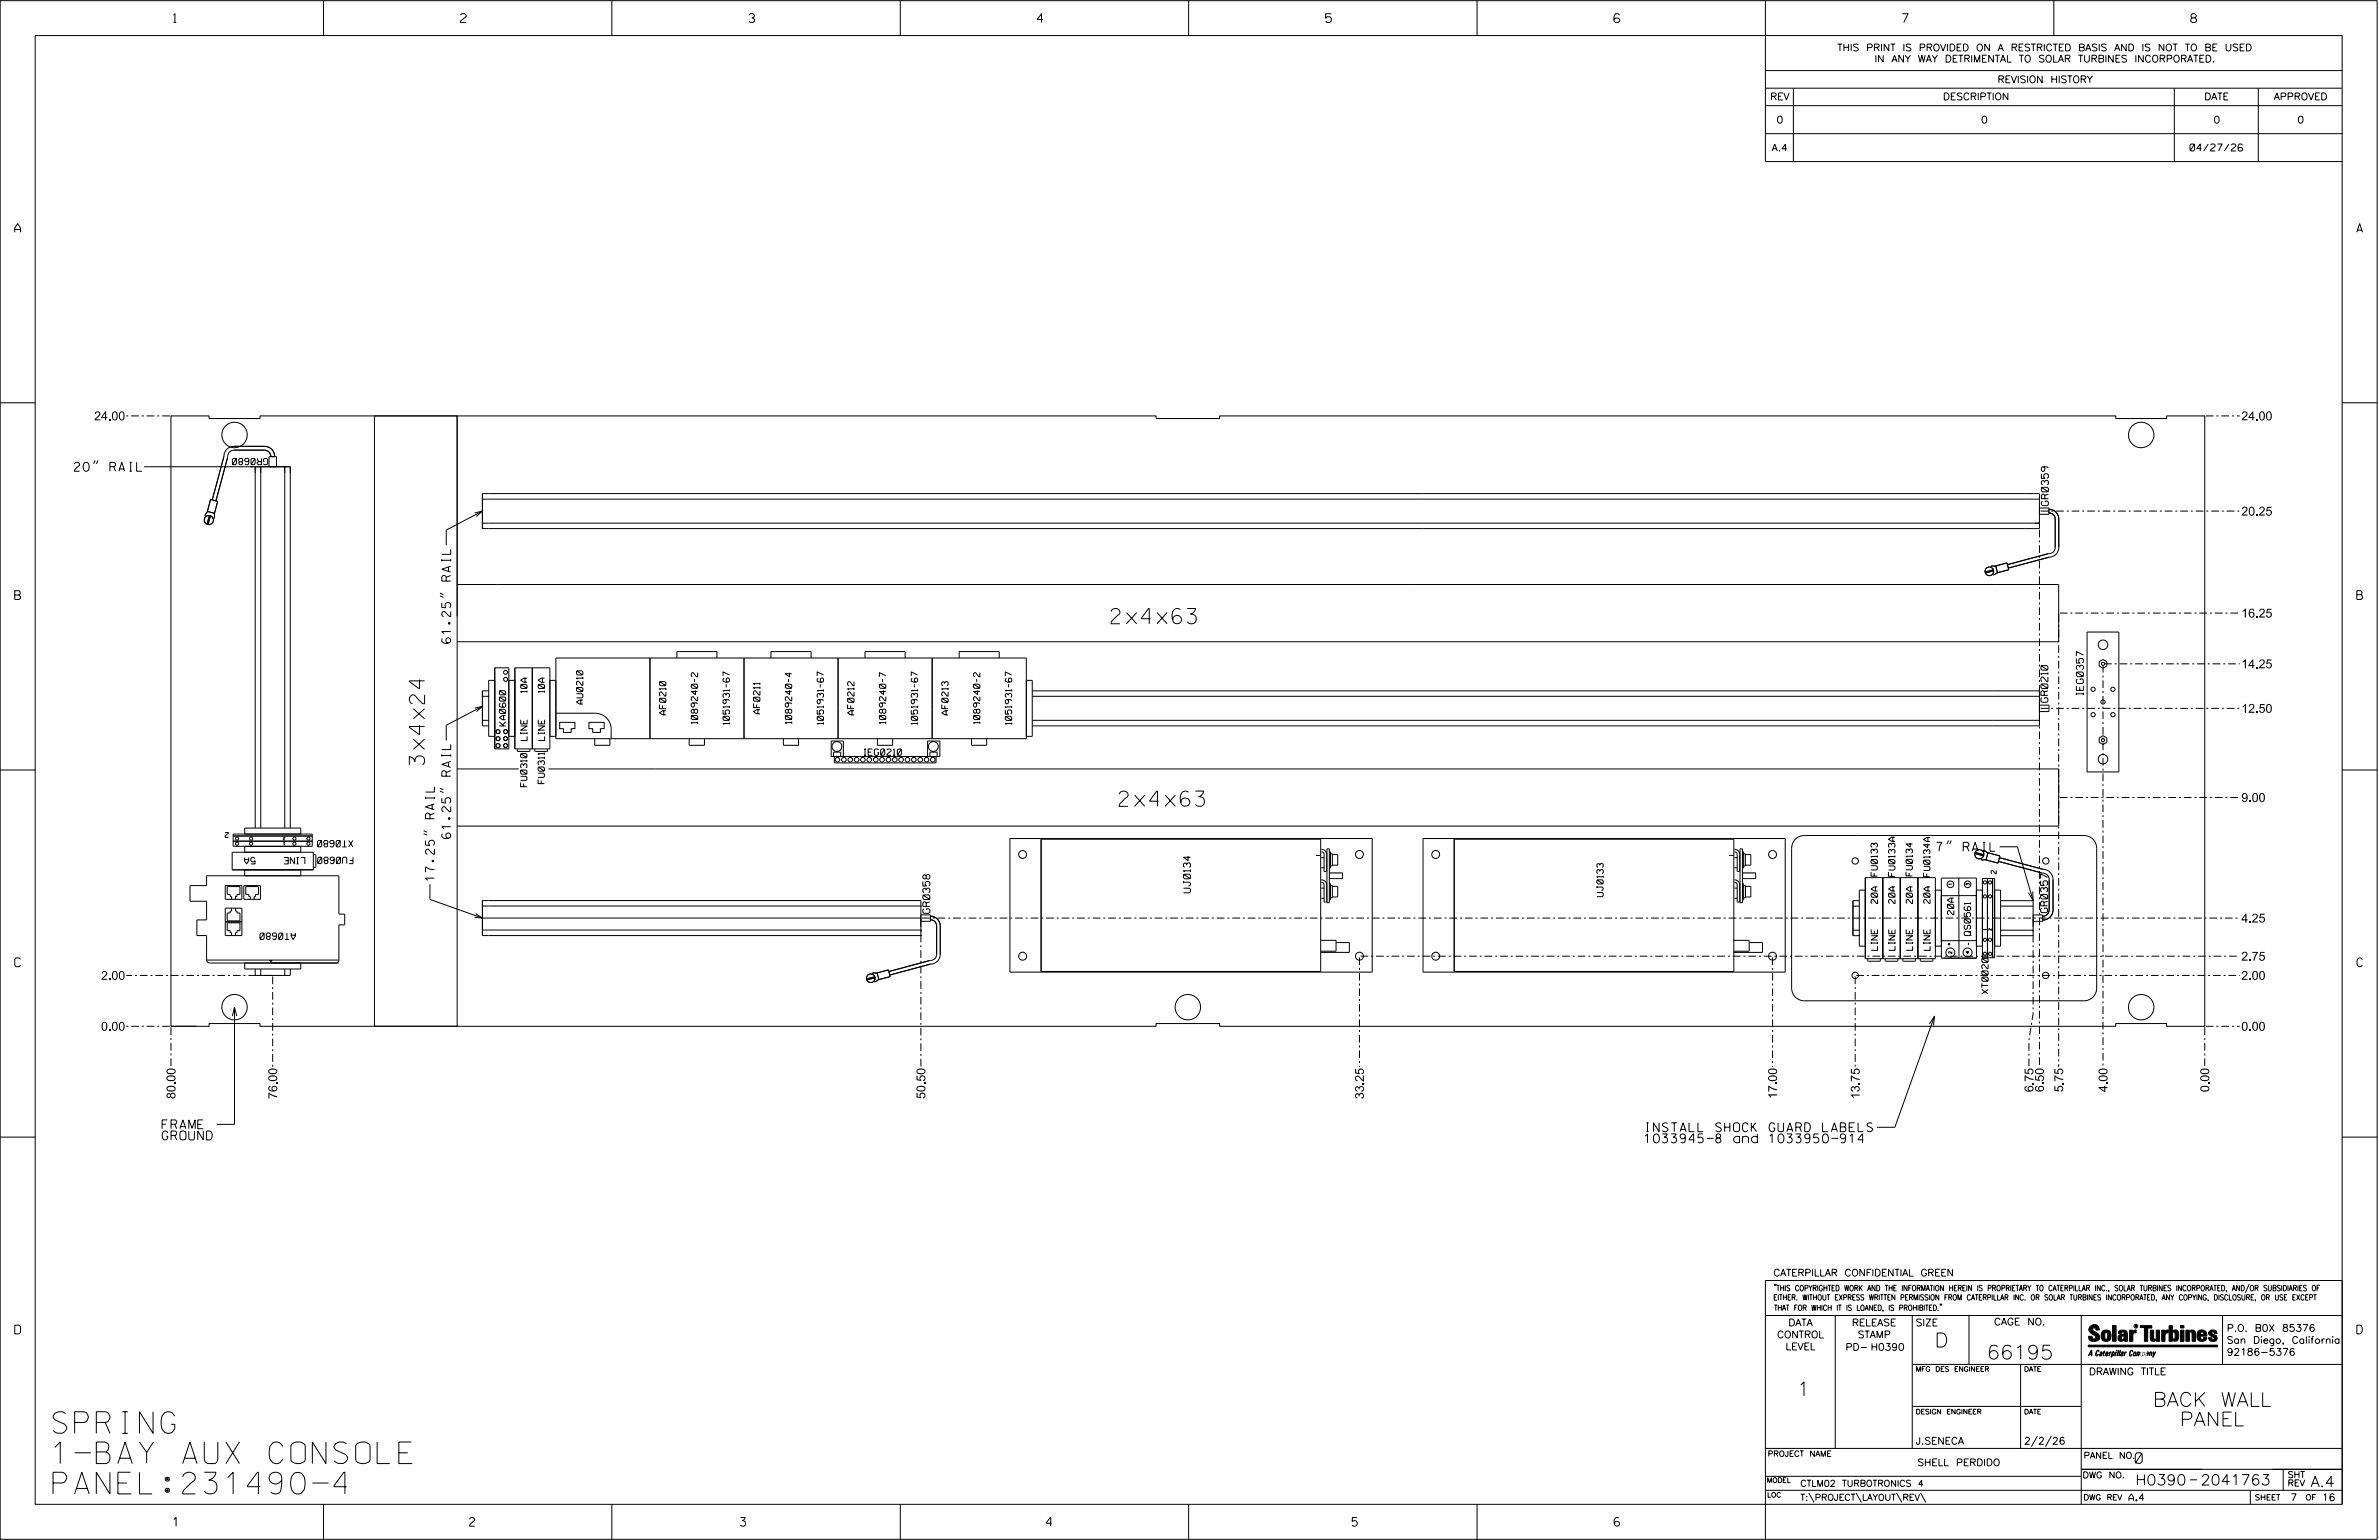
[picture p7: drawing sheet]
<svg xmlns="http://www.w3.org/2000/svg" width="864mm" height="559mm" viewBox="0 0 864 559" stroke-linecap="round" stroke-linejoin="round" font-family="sans-serif">
<defs><g id="words">
<g font-size="7.8">
<text x="19.3" y="520.1">SPRING</text>
<text x="19.3" y="531.1">1-BAY AUX CONSOLE</text>
<text x="19.3" y="542.1">PANEL:231490-4</text>
</g>
<g font-size="5.5">
<text x="403.3" y="226.3">2x4x63</text>
<text x="154.1" y="277.5" transform="rotate(-90 154.1 277.5)">3x4x24</text>
<text x="406.3" y="292.6">2x4x63</text>
</g>
<g font-size="5.1">
<text x="702.3" y="488.8">D</text>
<text x="721.2" y="493.2">66195</text>
<text x="652.2" y="506.5">1</text>
<text x="781.5" y="510.3">BACK WALL</text>
<text x="791.3" y="517.4">PANEL</text>
</g>
<g font-size="3.8">
<text x="775.1" y="531">0</text>
<text x="775.2" y="538.9">H0390</text>
<text x="798.8" y="538.9">2041763</text>
<text x="838.8" y="539.5">A.4</text>
</g>
<g font-size="3.2">
<text x="63" y="8.2">1</text>
<text x="167.2" y="8.2">2</text>
<text x="271.8" y="8.2">3</text>
<text x="376.5" y="8.2">4</text>
<text x="481.2" y="8.2">5</text>
<text x="690.6" y="8.2">7</text>
<text x="795.3" y="8.2">8</text>
<text x="5.4" y="84.3">A</text>
<text x="855.5" y="84.3">A</text>
<text x="34.2" y="152.5">24.00</text>
<text x="813.6" y="152.5">24.00</text>
<text x="27" y="171">20&quot; RAIL</text>
<text x="813.6" y="187.1">20.25</text>
<text x="5.4" y="217.5">B</text>
<text x="855.6" y="217.5">B</text>
<text x="813.6" y="224.1">16.25</text>
<text x="163.6" y="233.5" transform="rotate(-90 163.6 233.5)">61.25&quot; RAIL</text>
<text x="813.6" y="242.5">14.25</text>
<text x="813.6" y="258.6">12.50</text>
<text x="813.6" y="291">9.00</text>
<text x="163.6" y="304.3" transform="rotate(-90 163.6 304.3)">61.25&quot; RAIL</text>
<text x="703" y="308.9">7&quot; RAIL</text>
<text x="157.7" y="319.7" transform="rotate(-90 157.7 319.7)">17.25&quot; RAIL</text>
<text x="813.6" y="334.7">4.25</text>
<text x="5.4" y="350.8">C</text>
<text x="813.6" y="348.6">2.75</text>
<text x="855.6" y="350.8">C</text>
<text x="36.7" y="355.5">2.00</text>
<text x="813.6" y="355.5">2.00</text>
<text x="36.7" y="374">0.00</text>
<text x="813.6" y="374">0.00</text>
<text x="63.7" y="398.8" transform="rotate(-90 63.7 398.8)">80.00</text>
<text x="100.6" y="398.8" transform="rotate(-90 100.6 398.8)">76.00</text>
<text x="335.9" y="398.8" transform="rotate(-90 335.9 398.8)">50.50</text>
<text x="495.1" y="398.8" transform="rotate(-90 495.1 398.8)">33.25</text>
<text x="645.1" y="398.8" transform="rotate(-90 645.1 398.8)">17.00</text>
<text x="675.1" y="398.8" transform="rotate(-90 675.1 398.8)">13.75</text>
<text x="738.1" y="396.3" transform="rotate(-90 738.1 396.3)">6.75</text>
<text x="742" y="396.3" transform="rotate(-90 742 396.3)">6.50</text>
<text x="748.9" y="396.3" transform="rotate(-90 748.9 396.3)">5.75</text>
<text x="765" y="396.3" transform="rotate(-90 765 396.3)">4.00</text>
<text x="802" y="396.3" transform="rotate(-90 802 396.3)">0.00</text>
<text x="58.9" y="413.6">GROUND</text>
<text x="58.9" y="409.6">FRAME</text>
<text x="597" y="410.6">INSTALL SHOCK GUARD LABELS</text>
<text x="597" y="414.7">1033945-8 and 1033950-914</text>
<text x="5.4" y="484">D</text>
<text x="855.6" y="484">D</text>
<text x="62.8" y="553.8">1</text>
<text x="170.4" y="553.8">2</text>
<text x="268.8" y="553.8">3</text>
<text x="379.8" y="553.8">4</text>
<text x="490.8" y="553.8">5</text>
<text x="585.9" y="553.8">6</text>
</g>
<g font-size="2.5">
<text x="666.9" y="18.5">THIS PRINT IS PROVIDED ON A RESTRICTED BASIS AND IS NOT TO BE USED</text>
<text x="680.5" y="22.6">IN ANY WAY DETRIMENTAL TO SOLAR TURBINES INCORPORATED.</text>
<text x="725.1" y="30">REVISION HISTORY</text>
<text x="642.6" y="36.3">REV</text>
<text x="705.3" y="36.3">DESCRIPTION</text>
<text x="800.2" y="36.3">DATE</text>
<text x="825.4" y="36.3">APPROVED</text>
<text x="644.9" y="44.7">0</text>
<text x="719.1" y="44.7">0</text>
<text x="803.5" y="44.7">0</text>
<text x="834" y="44.7">0</text>
<text x="643.2" y="54.8">A.4</text>
<text x="795" y="54.8">04/27/26</text>
<text x="743.6" y="183.5" transform="rotate(-90 743.6 183.5)">GR0359</text>
<text x="743.4" y="254.8" transform="rotate(-90 743.4 254.8)">GR0210</text>
<text x="756.3" y="252.1" transform="rotate(-90 756.3 252.1)">IEG0357</text>
<text x="432.1" y="323.9" transform="rotate(-90 432.1 323.9)">UJ0134</text>
<text x="337.5" y="331.4" transform="rotate(-90 337.5 331.4)">GR0358</text>
<text x="743.3" y="331.2" transform="rotate(-90 743.3 331.2)">GR0357</text>
<text x="643.8" y="463">CATERPILLAR CONFIDENTIAL GREEN</text>
<text x="645.1" y="485.5">CONTROL</text>
<text x="649.2" y="481.1">DATA</text>
<text x="672.3" y="481.1">RELEASE</text>
<text x="674.4" y="485.5">STAMP</text>
<text x="695.4" y="481.1">SIZE</text>
<text x="723.8" y="480.8">CAGE NO.</text>
<text x="808.4" y="483.1">P.O. B0X 85376</text>
<text x="648.2" y="489.8">LEVEL</text>
<text x="669.9" y="490">PD- H0390</text>
<text x="808.4" y="487.5">San Diego, California</text>
<text x="808.4" y="491.8">92186-5376</text>
<text x="758.3" y="498.9">DRAWING TITLE</text>
<text x="695.4" y="524.1">J.SENECA</text>
<text x="734.8" y="524.1">2/2/26</text>
<text x="696" y="531.9">SHELL PERDIDO</text>
<text x="772.8" y="544.6">A.4</text>
<text x="831.4" y="544.6">7</text>
<text x="842.9" y="544.6">16</text>
</g>
<g font-size="2.3">
<text x="97.2" y="166.3" transform="rotate(-180 97.2 166.3)">GR0680</text>
<text x="191.3" y="251.3" transform="rotate(-90 191.3 251.3)">10A</text>
<text x="197.7" y="251.3" transform="rotate(-90 197.7 251.3)">10A</text>
<text x="211.6" y="255.5" transform="rotate(-90 211.6 255.5)">AU0210</text>
<text x="183.6" y="263.4" transform="rotate(-90 183.6 263.4)">KA0600</text>
<text x="241.7" y="259.4" transform="rotate(-90 241.7 259.4)">AF0210</text>
<text x="253.2" y="262.6" transform="rotate(-90 253.2 262.6)">1089240-2</text>
<text x="264.8" y="262.9" transform="rotate(-90 264.8 262.9)">1051931-67</text>
<text x="275.9" y="259" transform="rotate(-90 275.9 259)">AF0211</text>
<text x="287.4" y="262.6" transform="rotate(-90 287.4 262.6)">1089240-4</text>
<text x="298.9" y="262.9" transform="rotate(-90 298.9 262.9)">1051931-67</text>
<text x="310" y="259.4" transform="rotate(-90 310 259.4)">AF0212</text>
<text x="321.5" y="262.6" transform="rotate(-90 321.5 262.6)">1089240-7</text>
<text x="333.1" y="262.9" transform="rotate(-90 333.1 262.9)">1051931-67</text>
<text x="344.2" y="259.4" transform="rotate(-90 344.2 259.4)">AF0213</text>
<text x="355.7" y="262.6" transform="rotate(-90 355.7 262.6)">1089240-2</text>
<text x="367.2" y="262.9" transform="rotate(-90 367.2 262.9)">1051931-67</text>
<text x="191.3" y="268.7" transform="rotate(-90 191.3 268.7)">LINE</text>
<text x="197.7" y="268.7" transform="rotate(-90 197.7 268.7)">LINE</text>
<text x="313.6" y="274.1">IEG0210</text>
<text x="191.3" y="285.5" transform="rotate(-90 191.3 285.5)">FU0310</text>
<text x="197.6" y="284.3" transform="rotate(-90 197.6 284.3)">FU0311</text>
<text x="128.1" y="305" transform="rotate(-180 128.1 305)">XT0680</text>
<text x="92.6" y="311.2" transform="rotate(-180 92.6 311.2)">5A</text>
<text x="110.7" y="311.2" transform="rotate(-180 110.7 311.2)">LINE</text>
<text x="128.1" y="311" transform="rotate(-180 128.1 311)">FU0680</text>
<text x="681.5" y="317.9" transform="rotate(-90 681.5 317.9)">FU0133</text>
<text x="687.9" y="318" transform="rotate(-90 687.9 318)">FU0133A</text>
<text x="694.2" y="317.9" transform="rotate(-90 694.2 317.9)">FU0134</text>
<text x="700.6" y="318.1" transform="rotate(-90 700.6 318.1)">FU0134A</text>
<text x="582" y="325.4" transform="rotate(-90 582 325.4)">UJ0133</text>
<text x="681.6" y="327.8" transform="rotate(-90 681.6 327.8)">20A</text>
<text x="687.9" y="327.8" transform="rotate(-90 687.9 327.8)">20A</text>
<text x="694.3" y="327.8" transform="rotate(-90 694.3 327.8)">20A</text>
<text x="700.6" y="327.8" transform="rotate(-90 700.6 327.8)">20A</text>
<text x="709.2" y="331.9" transform="rotate(-90 709.2 331.9)">20A</text>
<text x="107.2" y="338.6" transform="rotate(-180 107.2 338.6)">AT0680</text>
<text x="715.3" y="339.5" transform="rotate(-90 715.3 339.5)">QS0561</text>
<text x="681.6" y="344.8" transform="rotate(-90 681.6 344.8)">LINE</text>
<text x="687.9" y="344.8" transform="rotate(-90 687.9 344.8)">LINE</text>
<text x="694.3" y="344.8" transform="rotate(-90 694.3 344.8)">LINE</text>
<text x="700.6" y="344.8" transform="rotate(-90 700.6 344.8)">LINE</text>
<text x="721.7" y="360.6" transform="rotate(-90 721.7 360.6)">XT0020</text>
<text x="756.4" y="529.2">PANEL NO.</text>
<text x="653.5" y="539.4">CTLM02 TURBOTRONICS 4</text>
<text x="756" y="536.3">DWG NO.</text>
<text x="830.4" y="539.3">REV</text>
<text x="830.4" y="536.2">SHT</text>
<text x="653.5" y="544.5">T:\PROJECT\LAYOUT\REV\</text>
</g>
<g font-size="2">
<text x="643.8" y="468.4">&quot;THIS COPYRIGHTED WORK AND THE INFORMATION HEREIN IS PROPRIETARY TO CATERPILLAR INC., SOLAR TURBINES INCORPORATED, AND/OR SUBSIDIARIES OF</text>
<text x="643.8" y="471.8">EITHER. WITHOUT EXPRESS WRITTEN PERMISSION FROM CATERPILLAR INC. OR SOLAR TURBINES INCORPORATED, ANY COPYING, DISCLOSURE, OR USE EXCEPT</text>
<text x="644" y="475.6">THAT FOR WHICH IT IS LOANED, IS PROHIBITED.&quot;</text>
<text x="641.7" y="528.5">PROJECT NAME</text>
<text x="756.3" y="544.3">DWG REV</text>
<text x="818.5" y="544.3">SHEET</text>
<text x="836.9" y="544.3">OF</text>
</g>
<g font-size="1.8">
<text x="82.9" y="302.1" transform="rotate(-180 82.9 302.1)">2</text>
<text x="724.6" y="317" transform="rotate(-90 724.6 317)">2</text>
<text x="695.4" y="497.6">MFG DES ENGINEER</text>
<text x="734.8" y="497.6">DATE</text>
<text x="695.4" y="513.1">DESIGN ENGINEER</text>
<text x="734.8" y="513.1">DATE</text>
<text x="641.3" y="538">MODEL</text>
<text x="641.5" y="543.3">LOC</text>
</g>
<g font-size="1.2">
<text x="708.6" y="321.2" transform="rotate(-90 708.6 321.2)">1</text>
<text x="714.8" y="321.2" transform="rotate(-90 714.8 321.2)">3</text>
<text x="708.6" y="346" transform="rotate(-90 708.6 346)">2</text>
<text x="714.8" y="346" transform="rotate(-90 714.8 346)">4</text>
<text x="715.1" y="343" transform="rotate(-90 715.1 343)">-</text>
</g>
<g font-size=".9">
<text x="103.3" y="305.7" transform="rotate(-180 103.3 305.7)">1</text>
<text x="103.4" y="303.8" transform="rotate(-180 103.4 303.8)">2</text>
<text x="721" y="337.4" transform="rotate(-90 721 337.4)">1</text>
<text x="722.9" y="337.6" transform="rotate(-90 722.9 337.6)">2</text>
<text x="775.1" y="481.7">R</text>
</g>
</g></defs>
<g fill="none" stroke="#000" stroke-width=".36">
<path d="M.1 .2h862.8v558.4h-862.8zM12.8 12.9h837.4v533h-837.4zM117.4 .2v12.7M222.1 .2v12.7M326.8 .2v12.7M431.5 .2v12.7M536.2 .2v12.7M587.9 5.5l-.5-.5h-1l-.5 1v1.7l.5 .4h1l.6-.4v-.6l-.6-.5h-1l-.5 .5M640.9 .2v58.4h209.3M745.6 .2v12.7M640.9 25.6h209.3M640.9 32h209.3"/>
<path d="M640.9 38.3h209.3M651 32v26.6M789.3 32v26.6M819.8 32v26.6M640.9 48.5h209.3M.1 146.2h12.7M62.1 150.9h13.8v1h18.5v-1h325.3v1h23v-1h325.3v1h18.5v-1h13.8v221.5h-13.8v-1h-18.5v1h-325.3v-1h-23v1h-325.3v-1h-18.5v1h-13.8zM135.9 150.9h30v221.5h-30zM850.2 146.2h12.7M34.5 167.1l-.5 1.2M35.5 167.1l-.5 1.2M52.3 169.4h53.1v131.1"/>
<path d="M92.6 169.4v131.1M94.7 169.4v131.1M97.6 169.4v-3.7h2.8v3.7M98.3 165.7a2.29 2.29 0 0 0-2.3-2.4h-11.1a2.37 2.37 0 0 0-2.3 2.7l-4.2 15.8M99.7 165.7a3.7 3.7 0 0 0-3.7-3.7h-11.1a3.6 3.6 0 0 0-3.6 3.6l-4.3 15.8M103.4 169.4v131.1M175.1 179.1h565.2v12.7h-565.2zM75.3 185.4l-.9 1.9M76 187.1l-.9 3.1M76.4 187.2l-.9 3.1M76.4 181.2l2.6 .7-1.1 4.4-2.6-.7zM77.9 186.1l-.2 2"/>
<path d="M172.3 186.1l2.8-.6-2.1 1.9M175.1 189.8h565.2M175.1 181.1h565.2M175.1 185.5l-13.1 6.8v5.6M740.3 184.3h3.5v2.3h-3.5M743.8 186.1a2.17 2.17 0 0 1 2.3 2.2v10.4a2.25 2.25 0 0 1-2.6 2.2l-14.8 4M743.8 184.8a3.5 3.5 0 0 1 3.6 3.5v10.4a3.5 3.5 0 0 1-3.5 3.5l-14.8 3.9M159.7 216.2l1.3 .5M159.7 215.2l1.3 .6M165.9 212.1h581.4v20.8h-581.4M723.6 206.8l-3 .8M723.7 207.2l-3 .7"/>
<path d="M724.5 205.4l4.1-1.1 .6 2.4-4.1 1.1zM724.6 205.3l-1.9 .2M725.3 207.8l-1.8 .8M201.8 238.8h170.8v29.2h-170.8zM235.9 238.8v29.2M245.7 238.8v-2.4h14.5v2.4M270.1 238.8v29.2M279.9 238.8v-2.4h14.5v2.4M304.2 238.8v29.2M314 238.8v-2.4h14.6v2.4M338.4 238.8v29.2M348.2 238.8v-2.4h14.5v2.4"/>
<path d="M757.6 229.3h11.6v50.8h-11.6zM172.3 257l2.8-.7-2.1 1.9M175.1 252.7h2.3M175.1 256.3l-13.1 6.9v5.5M177.4 250.7h-2.3v12.7h2.3M179.6 246.9h-2.2v20.3h2.2M179.6 242.3h5.1v29.4h-5.1zM184.7 246.9h2.2M186.9 242.3h12.7v29.4h-12.7zM193.3 242.3v29.4M199.6 246.9h2.2M201.8 258.8h14.3a5.8 5.8 0 0 1 5.8 5.8v3.4"/>
<path d="M372.6 246.9h2.1v20.3h-2.1M374.7 250.7h365.6v12.7h-365.6M374.7 252.7h365.6M740.3 255.9h3.5v2.3h-3.5M762 240.1l1.4-.8 1.4 .8v1.6l-1.4 .8-1.4-.8zM.1 279.4h12.7M165.9 279h22.4M175.1 261.4h2.3M184.7 267.2h2.2M187.8 271.7l.2 1h4.2l.2-1M194.1 271.7l.2 1h4.2l.2-1M199.1 279h548.2v20.8h-581.4"/>
<path d="M199.6 267.2h2.2M203.2 262.1h5.5v2.3h-1.4v1.4h-2.8v-1.4h-1.3zM213.8 262.1h5.5v2.3h-1.4v1.4h-2.7v-1.4h-1.4zM215.9 268v2.4h5.5v-2.4M250.2 268v2.4h5.5v-2.4M284.4 268v2.4h5.5v-2.4M302.6 274.5v-1.6h2.6v1.6M302.9 274.5v2.3h36.9v-2.3M306.1 274.5v-5.6h-4.4v5.6h39.5v-5.6h-4.5v5.6M318.5 268v2.4h5.5v-2.4M337.6 274.5v-1.6h2.6v1.6M352.7 268v2.4h5.5v-2.4"/>
<path d="M374.7 261.4h365.6M762 267.8l1.4-.9 1.4 .9v1.5l-1.4 .9-1.4-.9zM850.2 279.4h12.7M159.7 287.1l1.3 .5M159.7 286l1.3 .6M84.3 309.2h29.4v6.4h-29.4zM84.6 302.6h28.7v4.5h-28.7zM84.6 305.2h28.7M84.6 303.4h28.7M88.8 307.1v2.1M88.8 315.6v2.2M109.2 302.6v-2.1h-20.4v2.1"/>
<path d="M109.2 307.1v2.1M109.2 315.6v2.2M113.7 310.1l1 .2v4.2l-1 .2M153.8 302.5l1.3 .5M153.8 301.4l1.3 .6M366.6 304.3h131.5v48.4h-131.5zM377.9 304.5h101.5v48h-101.5zM477.7 310.4h1.7M479.6 319.3a1.92 1.92 0 0 1 2 1.8v6.2h-.9v-6.2a.93 .93 0 0 0-1.1-.9M479.6 308.2a1.92 1.92 0 0 1 2 1.9v6.1h-.9v-6.1a.93 .93 0 0 0-1.1-1M479.6 314.9h1.1M479.6 311.2h1.1"/>
<path d="M481.7 308h.9v19.6h-.9zM482.6 309.1h.4v5.8h-.4M482.6 316.7l1.2 .2 .2-.2 .2 .2 .3-.2 .2 .2 .2-.2 .2 .2 .3-.2 .2 .2 .2-.2 .3 .2 .2-.2 .2 .2 .3-.2 .2 .2 .2-.2 .2 2.1-.6-.1-.3 .2-.2-.2-.2 .2-.3-.2-.2 .2-.2-.2-.3 .2-.2-.2-.2 .2-.2-.2-.3 .2-.2-.2-.2 .2-.3-.2-.2 .2-.2-.2-.3 .2-.2-.5M483 309.8h.7v4.4h-.7M483.7 310.1h1.9v3.8h-1.9M516.6 304.3h131.5v48.4h-131.5zM527.9 304.5h101.5v48h-101.5zM627.7 310.4h1.7M629.6 319.3a1.87 1.87 0 0 1 1.9 1.8v6.2h-.9v-6.2a.93 .93 0 0 0-1-.9M629.6 308.2a1.87 1.87 0 0 1 1.9 1.9v6.1h-.9v-6.1a.93 .93 0 0 0-1-1M629.6 314.9h1M629.6 311.2h1"/>
<path d="M631.6 308h.9v19.6h-.9zM632.5 309.1h.5v5.8h-.5M632.5 316.7l1.2 .2 .2-.2 .3 .2 .2-.2 .2 .2 .3-.2 .2 .2 .3-.2 .2 .2 .2-.2 .2 .2 .3-.2 .2 .2 .2-.2 .2 .2 .3-.2 .1 2.1-.6-.1-.2 .2-.2-.2-.3 .2-.2-.2-.2 .2-.2-.2-.3 .2-.2-.2-.3 .2-.2-.2-.2 .2-.3-.2-.2 .2-.2-.2-.2 .2-.3-.2-.2 .2-.3-.5M633 309.8h.6v4.4h-.6M633.6 310.1h2v3.8h-2M651.7 304.5l1.5-1 1.8-.3h101.5a4.6 4.6 0 0 1 4.6 4.6v50.7a4.6 4.6 0 0 1-4.6 4.6h-101.5a4.6 4.6 0 0 1-4.6-4.6v-50.7l.3-1.8zM677.1 318.5h25.5v29.4h-25.5zM683.5 318.5v29.4M689.8 318.5v29.4M696.2 318.5v29.4M704.7 318.6h12.7l.1 29.1h-12.8zM707.3 305l-.5 1.2"/>
<path d="M708.3 305l-.5 1.2M711.1 318.6v29.1M716.9 309.7l3.2 .9M717 309.3l3.2 .9M719.1 311.9l2 .2M721.5 318.8v28.7h2.6v-28.7h-4.5v28.7M721.6 309.4l4.4 1.2-.7 2.6-4.4-1.2zM723.3 318.8v28.7M725.5 312.6l15.7 4.2M725.8 311.2l15.8 4.2a3.7 3.7 0 0 1 3.7 3.7v11.1a3.7 3.7 0 0 1-3.8 3.7M725.9 307.3h6.4l5.7 19.5M743.9 319.1v11.1a2.29 2.29 0 0 1-2.3 2.3"/>
<path d="M81.8 329.5h6v10h-6zM81.8 334.5h6M81.8 321.3h6v5h-6zM84.1 326.3v-1h-.6v-.7h-1v-2.9h4.6v2.9h-1.1v.7h-.5v1M84.1 329.5v1.1h-.6v.7h-1v2.9h4.6v-2.9h-1.1v-.7h-.5v-1.1M84.1 339.5v-1.1h-.6v-.7h-1v-2.8h4.6v2.8h-1.1v.7h-.5v1.1M88.5 321.3h6v5h-6zM90.8 326.3v-1h-.5v-.7h-1.1v-2.9h4.6v2.9h-1v.7h-.5v1M156.1 320.8v5.6l19 6.7h159.2M172.7 331.5l2.4 1.6-2.8-.3M175.1 326.8h159.2v12.7h-159.2zM175.1 337.5h159.2"/>
<path d="M175.1 328.8h159.2M334.3 332h3.4v2.3h-3.4M334.3 337.5h.1M334.3 339.5h.1M334.3 328.8h.1M337.7 332.5a3.6 3.6 0 0 1 3.6 3.5v10.4a3.5 3.5 0 0 1-3.5 3.4l-14.8 4M337.7 333.8h.1M337.8 333.8a2.17 2.17 0 0 1 2.2 2.2v10.4a2.25 2.25 0 0 1-2.5 2.1l-14.8 4M479.6 326h1.1M479.6 322.3h1.1M482.6 320.6h.4v5.9h-.4M483 321.3h.7v4.5h-.7"/>
<path d="M483.7 321.6h1.9v3.9h-1.9M629.6 326h1M629.6 322.3h1M632.5 320.6h.5v5.9h-.5M633 321.3h.6v4.5h-.6M633.6 321.6h2v3.9h-2M672.6 337.5h2.3M672.6 328.8h2.3M674.9 326.8h-2.3v12.7h2.5M677.1 323h-2.2v20.3h2.2M702.6 323h2.1v20.3h-2.1M704.7 325h12.7l.1 16.3h-12.8z"/>
<path d="M708.5 325.9v1.5M709.2 325.9h-1.1l-1.2 .7 1.2 .8h1.1M715.3 327.8h-2.3l.4 .4M715.3 327.4v.8M719.6 323h-2.2v20.3h2.2M724.1 323h2.1v20.3h-2.1M726.2 337.5h11.8M726.2 328.8h11.8M726.2 326.8h11.8M737.9 323.5l.1 3.3-1.6-2.9M738 332h3.5v2.3h-3.5M738 326.8v12.7h-11.8"/>
<path d="M741.5 332.5h.1M75 348.4l.2 .6 .9 .4h46.9M75 348.4v-8.9h-3.5v-5.7h3.5v-6.8h-6v-5.7h6v-3.5h48v13.9h2.1v3.9h-2.1v12.8M75 348.4h48M92.6 351.6v2.3h12.8v-2.3M94.7 351.6v2.3M103.4 351.6v2.3M109.2 349.4v2.2h-20.4v-2.2M123 348.4l-.2 .6-.9 .4M317.6 354.4l-3 .8M317.6 354.8l-2.9 .8M318.4 353l4.1-1.1 .6 2.5-4 1.1z"/>
<path d="M318.6 353l-2 .2M319.2 355.4l-1.7 .9M479.4 341.2h5.6v4h-5.6M485 342h4.8v3.6h-10.4M629.4 341.2h5.6v4h-5.6M635 342h4.8v3.6h-10.4M678 347.9l.2 .9h4.2l.2-.9M684.4 347.9l.2 .9h4.2l.1-.9M690.7 347.9l.2 .9h4.2l.2-.9M697.1 347.9l.2 .9h4.2l.2-.9M707.1 342.6h.9M707.5 342.2v.8"/>
<path d="M62.1 372.4h9.2M84.3 368.7l.8-3.2 .8 3.2M85.1 365.5v42.5h-6.4M700.4 371.5l1.8-2.7-.3 3.3M702.2 368.8l-14.4 40.2h-6.4M.1 412.6h12.7M850.2 412.6h12.7M640.9 477.3h209.3M644.2 466.1l-.1 .4M644.7 466.1l-.2 .4M666.2 477.3v48.3M694.2 477.3v48.3"/>
<path d="M704.4 473.3l-.1 .4M704.8 473.3l-.1 .4M714.8 477.3v17.8M755.5 477.3v68.6M806.8 477.3v17.8M816.5 466l-1.4 3.1M850.2 464.6h-209.3v94M850.2 464.8v81.1M694.2 495.1h156M733.5 495.1v30.5M758.6 481.4a2.02 2.02 0 0 1 3.1-.1l.5 1.3h-1.3l-.2-.6-.4-.2-.6 .1-.1 .4 .4 .7a2.46 2.46 0 0 1 2.2 2.9 2.83 2.83 0 0 1-3.8 .3l-.3-1.3h1.3l.2 .7 .6 .3 .5-.2 .2-.5-.4-.6-1.9-1.2-.4-.9zM759.2 491.3h-.7l.7-1.2v1.9h.2l-.1-2.1-1.3 2.1 .5-.5h.7"/>
<path d="M761.3 490l.3-.2 .4 .3-.1 .3-.3-.4-.4 .3-.3 1.6h.4l.4-.5-.3 .6-.4 .1-.3-.4zM762.6 490.6l.5-.1-.1 1.4h-.9a.74 .74 0 0 1 .9-.8l-.3 .7-.5 .1 .2-.5 .6-.2v-.5l-.7 .2zM763 483.2a2.17 2.17 0 0 1 3.1 0l.3 1.4-.3 1.5a2.17 2.17 0 0 1-3.1 0l-.3-1.5zM763.6 490.5l.4-.4 .2 .6h-.3l-.3 .9 .2 .4-.3-.1zM764.1 483.7l.5-.4 .4 .3v2.2l-.4 .2-.5-.2zM764.6 491.1l.6 .2v-.7l-.4-.1-.4 .6-.1 .8h.6M764.6 491.1l-.1 .8h.4M764.6 482.6v.8M764.8 490.7l.4 .1v.3h-.6zM765 491.5l-.1 .4zM766 490.5l-.5 1.5zM766 490.8l.4-.3-.4 .4"/>
<path d="M766.9 481h1.3v5.7h-1.3zM767 490.8l.5 .1-.3 .8-.4 .2zM767.3 490.5h-.5l-.5 2M767.3 490.5a.8 .8 0 0 1 .2 1 .8 .8 0 0 1-.9 .4l-.1 .6M767.3 490.5l-.1 .2M768.1 490.5l-.4 1.5zM768.2 489.9h.3l-.1 .2h-.2zM769 489.9l-.5 2.1zM769.7 489.9l-.6 2.1zM770.1 491.4l.5-.3-.5 .8zM770.4 491.9h.1M770.6 491.1l.1-.4-.7 .2 .1-.3 .6-.1 .2 .3-.5 1.1"/>
<path d="M770.6 491.1a.74 .74 0 0 0-.8 .8h.6M771 484.8h-.7l-.3 .6 .4 .7 .5-.3 .1-2.4h-.8l-.1 .4h-1.2a1.71 1.71 0 0 1 1.8-1.3 1.71 1.71 0 0 1 1.6 1.4v2.8h-1.1l-.1-.6M771 484.2l-1.5 .1a1.41 1.41 0 0 0 0 2.4l.5 .1 1.1-.7M771.2 486.1h-.1M771.4 490.5l.1 .3 .4-.3-.9 1.5zM771.5 490.8h.1M773 482.7h1.2v.5l.5-.5 .7-.1v1h-.6l-.5 .4-.1 2.7h-1.2zM773.3 490.3l.6-.4 .4 .2-.1 .4-.3-.4a1.28 1.28 0 0 0-.5 1.8l.6-.4-.1 .4-.8 .1zM774.7 490.8l.5-.3a.88 .88 0 0 1 .2 .9 .88 .88 0 0 1-.7 .7l-.2-.2zM774.8 490.9h.5l-.3 1h-.3l-.2-.2zM775.2 490.5l-.1 .2M776.8 481h4.3v.9h-1.5v4.8h-1.3"/>
<path d="M776.8 490.6l-.8 .2v-.3l-.4 1.5 .8-1.3v1.3l.3-1.2M779.3 491.1h.4M779.6 490.5h.3l-.3 1.4M779.6 490.7h.2l-.1 .4M779.7 491.1l-.1 .4M779.7 491.1l-.4 .2M780.1 492l.4-1.5 .1 .3 .3-.3 .3 .2-.3 1.3v-1.3l-.7 1.3M780.6 482.7h1.2v2.7l.1 .4 .4 .3 .4-.7v-2.7h1.2l.1 4h-1.3v-.5l-1.1 .6-.7-.3-.3-.7zM781.6 492.5l1-2-.8 1.3-.2-1.3-.2 2M784.7 482.7h1.2v.5l.5-.5 .7-.1v1h-.5l-.6 .4-.1 2.7h-1.2zM787.4 481h1.2v2a1.4 1.4 0 0 1 2.2 .2l.1 1.4-.4 1.9-1.5 .1-.4-.5v-1l.5 .9 .5-.3v-2.1l-.5-.4-.5 .7v2.8h-1.2zM791.5 482.7h1.3v4h-1.3z"/>
<path d="M791.5 481h1.3v.9h-1.3zM793.5 482.7h1.3v.4l.7-.5 1.1 .2 .4 .6v3.3h-1.2l-.3-3.4-.7 .2v3.2h-1.3zM794.8 483.1h.1M797.7 483.2a1.92 1.92 0 0 1 2.4-.5 1.92 1.92 0 0 1 1 2.1h-2.3v.8l.6 .5 .5-.3v-.5h1.2a1.83 1.83 0 0 1-2.1 1.4 1.83 1.83 0 0 1-1.5-2.1zM798.8 484.2v.6M799.1 483.4h.6l.2 .8h-1.1zM804.6 482.9a1.84 1.84 0 0 0-2.9 .8 3.3 3.3 0 0 0 2.2 1.9l-.5 .5-.4-.3-.1-.4h-1.2l.1 .6a1.92 1.92 0 0 0 2.9 .4M804.9 483.8h-1.2l-.2-.6-.5 .1-.1 .3 .1 .3 1.8 .9M805.1 488.1h-47.1v.6h47.1M694.2 510.3h61.3M640.9 525.6h209.2M640.9 535.7h114.6"/>
<path d="M739.6 521.1l-2.2 3.8M744.7 521.1l-2.2 3.8M755.5 533.2h94.7M795 537h2.6M828.8 533.2v7.6M117.4 545.9v12.7M222.1 545.9v12.7M326.8 545.9v12.7M431.5 545.9v12.7M536.2 545.9v12.7M640.9 540.8h209.3M656.6 541.7l2 3.5"/>
<path d="M673.8 541.7l1.9 3.5M688.4 541.7l2 3.5M697.2 541.7l1.9 3.5M816.9 541v4.9M863.5 558h.1"/>
<circle cx="85.1" cy="157.8" r="4.6"/>
<circle cx="777.3" cy="157.8" r="4.6"/>
<circle cx="75.8" cy="188.7" r="1.66"/>
<circle cx="722.2" cy="207.3" r="1.57"/>
<circle cx="763.4" cy="234" r="1.73"/>
<circle cx="183.5" cy="244" r=".72"/>
<circle cx="183.5" cy="246.5" r=".72"/>
<circle cx="759.8" cy="250.1" r=".77"/>
<circle cx="759.8" cy="259.3" r=".77"/>
<circle cx="763.4" cy="254.7" r=".76"/>
<circle cx="763.4" cy="240.9" r=".57"/>
<circle cx="767" cy="250.1" r=".77"/>
<circle cx="767" cy="259.3" r=".77"/>
<circle cx="180.8" cy="265.5" r=".72"/>
<circle cx="180.8" cy="268" r=".72"/>
<circle cx="180.8" cy="270.6" r=".73"/>
<circle cx="183.5" cy="268" r=".72"/>
<circle cx="183.5" cy="265.5" r=".72"/>
<circle cx="183.5" cy="270.6" r=".73"/>
<circle cx="303.8" cy="270.9" r="1.78"/>
<circle cx="304" cy="275.7" r=".84"/>
<circle cx="306.4" cy="275.7" r=".84"/>
<circle cx="308.7" cy="275.7" r=".85"/>
<circle cx="311" cy="275.7" r=".84"/>
<circle cx="313.2" cy="275.7" r=".84"/>
<circle cx="315.6" cy="275.7" r=".84"/>
<circle cx="317.9" cy="275.7" r=".84"/>
<circle cx="320.2" cy="275.7" r=".84"/>
<circle cx="322.5" cy="275.7" r=".84"/>
<circle cx="324.8" cy="275.7" r=".84"/>
<circle cx="327.1" cy="275.7" r=".84"/>
<circle cx="329.4" cy="275.7" r=".84"/>
<circle cx="331.7" cy="275.7" r=".84"/>
<circle cx="334" cy="275.7" r=".84"/>
<circle cx="336.3" cy="275.7" r=".84"/>
<circle cx="338.6" cy="275.7" r=".84"/>
<circle cx="338.8" cy="270.9" r="1.79"/>
<circle cx="763.4" cy="268.5" r=".58"/>
<circle cx="763.4" cy="275.5" r="1.73"/>
<circle cx="86.1" cy="306.2" r=".58"/>
<circle cx="86.1" cy="304.3" r=".58"/>
<circle cx="91.1" cy="306.2" r=".59"/>
<circle cx="91.1" cy="304.3" r=".59"/>
<circle cx="106.9" cy="306.2" r=".58"/>
<circle cx="106.9" cy="304.3" r=".58"/>
<circle cx="112" cy="304.3" r=".59"/>
<circle cx="112" cy="306.2" r=".59"/>
<circle cx="371.2" cy="310" r="1.44"/>
<circle cx="493.5" cy="310" r="1.44"/>
<circle cx="521.2" cy="310" r="1.44"/>
<circle cx="643.4" cy="310" r="1.44"/>
<circle cx="673.5" cy="312.4" r="1.16"/>
<circle cx="718.5" cy="310" r="1.67"/>
<circle cx="742.7" cy="312.4" r="1.14"/>
<circle cx="708" cy="320.9" r="1.2"/>
<circle cx="714.3" cy="320.9" r="1.2"/>
<circle cx="720.6" cy="320.2" r=".57"/>
<circle cx="720.6" cy="325.3" r=".57"/>
<circle cx="722.4" cy="325.3" r=".59"/>
<circle cx="722.4" cy="320.2" r=".58"/>
<circle cx="316.1" cy="355" r="1.57"/>
<circle cx="371.2" cy="347" r="1.44"/>
<circle cx="493.5" cy="347" r="1.44"/>
<circle cx="521.2" cy="347" r="1.44"/>
<circle cx="643.4" cy="347" r="1.44"/>
<circle cx="673.5" cy="353.9" r="1.16"/>
<circle cx="708" cy="345.6" r="1.63"/>
<circle cx="714.3" cy="345.6" r="1.63"/>
<circle cx="720.6" cy="341" r=".57"/>
<circle cx="720.6" cy="346.1" r=".57"/>
<circle cx="722.4" cy="346.1" r=".59"/>
<circle cx="722.4" cy="341" r=".58"/>
<circle cx="742.6" cy="353.9" r="1.16"/>
<circle cx="85.1" cy="365.5" r="4.6"/>
<circle cx="431.2" cy="365.5" r="4.6"/>
<circle cx="777.3" cy="365.5" r="4.6"/>
<circle cx="775.4" cy="481.2" r=".69"/>
</g>
<g fill="#000">
<path d="M91 169.1l1.6 .3-1.6 .3zM97.6 348.4h1.4l-.7 1zM768.1 490.5l-.4 1.5zM768.2 489.9h.3l-.1 .2h-.2zM769 489.9l-.5 2.1zM769.7 489.9l-.6 2.1zM791.5 481h1.3v.9h-1.3zM791.5 482.7h1.3v4h-1.3zM758 488.1h47.1v.6h-47.1z"/>
<path d="M759.2 489.9l-1.2 2.1 .5-.5h.7v.5h.2zM759.2 490.1v1.2h-.7z" fill-rule="evenodd"/>
<path d="M758.6 481.4a2.02 2.02 0 0 1 3.1-.1l.5 1.3h-1.3l-.2-.6-.4-.2-.6 .1-.1 .4 .4 .7a2.46 2.46 0 0 1 2.2 2.9 2.83 2.83 0 0 1-3.8 .3l-.3-1.3h1.3l.2 .7 .6 .3 .5-.2 .2-.5-.4-.6-1.9-1.2-.4-.9z" fill-rule="evenodd"/>
<path d="M761.3 490l.3-.2 .4 .3-.1 .3-.3-.4-.4 .3-.3 1.6h.4l.4-.5-.3 .6-.4 .1-.3-.4z" fill-rule="evenodd"/>
<path d="M762.6 490.6l.5-.1-.1 1.4h-.9a.74 .74 0 0 1 .9-.8l-.6 .3-.2 .5 .5-.1 .3-.6v-.5l-.7 .2z" fill-rule="evenodd"/>
<path d="M763.6 490.5l.4-.4 .2 .6h-.3l-.3 .9 .2 .4-.3-.1z" fill-rule="evenodd"/>
<path d="M764.8 490.5l.5 .3-.1 .5h-.6l.6-.2v-.3l-.4-.1-.3 1.2h.4l.3-.4-.6 .6-.3-.2v-.4z" fill-rule="evenodd"/>
<path d="M763 483.2a2.17 2.17 0 0 1 3.1 0l.3 1.4-.3 1.5a2.17 2.17 0 0 1-3.1 0l-.3-1.5zM764.1 483.7v2.1l.5 .2 .4-.2v-2.2l-.4-.3z" fill-rule="evenodd"/>
<path d="M766 490.5v.3l.4-.1-.4 .2-.5 1.1z" fill-rule="evenodd"/>
<path d="M766.8 490.5l-.5 2 .3-.6a.71 .71 0 0 0 .9-.5 .71 .71 0 0 0-.4-.9zM767 490.8l.5 .1-.3 .8-.4 .2z" fill-rule="evenodd"/>
<path d="M766.9 481h1.3v5.7h-1.3z" fill-rule="evenodd"/>
<path d="M770.1 490.6l.6-.1 .2 .3-.4 1.2-.5 .1-.2-.5 .3-.5h.5l-.7 .5v.3l.4-.1 .4-.9-.5-.2-.2 .2z" fill-rule="evenodd"/>
<path d="M769.4 482.8l-.5 1h1.2l.1-.4h.8v.8l-1.5 .1a1.41 1.41 0 0 0 0 2.4l.5 .1 1.1-.7 .1 .6h1.1v-2.8a1.79 1.79 0 0 0-2.4-1.2zM770.3 484.8h.7l-.1 1-.5 .3-.4-.7z" fill-rule="evenodd"/>
<path d="M771.4 490.5l.1 .3 .4-.3-.9 1.5z" fill-rule="evenodd"/>
<path d="M773 482.7h1.2v.5l.5-.5 .7-.1v1h-.6l-.5 .4-.1 2.7h-1.2z" fill-rule="evenodd"/>
<path d="M773.3 490.3l.6-.4 .4 .2-.1 .4-.3-.4a1.28 1.28 0 0 0-.5 1.8l.6-.4-.3 .5h-.6z" fill-rule="evenodd"/>
<path d="M774.7 490.8l-.2 1.1h.7a.96 .96 0 0 0 0-1.4zM774.8 490.9h.5l-.1 .6-.5 .4-.2-.2z" fill-rule="evenodd"/>
<path d="M776 490.5v.3l.4-.3 .2 .3 .7-.2-.3 1.4v-1.3l-.6 1.3v-1.3l-.8 1.3z" fill-rule="evenodd"/>
<path d="M776.8 481h4.3v.9h-1.5v4.8h-1.3v-4.8h-1.5z" fill-rule="evenodd"/>
<path d="M777.9 490.5l-.5 2 .3-.6a.71 .71 0 0 0 .9-.5 .71 .71 0 0 0-.4-.9zM778.1 490.8l.3-.1 .1 .4-.5 .8-.2-.5z" fill-rule="evenodd"/>
<path d="M779.3 490.6l.6-.1-.3 1.5-.7-.1a.67 .67 0 0 1 .8-.8l-.6 .3-.1 .5 .4-.1 .4-.9-.4-.2-.3 .2z" fill-rule="evenodd"/>
<path d="M780.5 490.5l.1 .3 .3-.3 .3 .2-.3 1.3v-1.3l-.8 1.3z" fill-rule="evenodd"/>
<path d="M780.6 482.7h1.2v2.7l.1 .4 .4 .3 .4-.7v-2.7h1.2l.1 4h-1.3v-.5l-1.1 .6-.7-.3-.3-.7z" fill-rule="evenodd"/>
<path d="M781.6 490.5l.2 1.3 .8-1.3-1.2 2z" fill-rule="evenodd"/>
<path d="M784.7 482.7h1.2v.5l.5-.5 .7-.1v1h-.5l-.6 .4-.1 2.7h-1.2z" fill-rule="evenodd"/>
<path d="M787.4 481h1.2v2a1.4 1.4 0 0 1 2.2 .2l.1 1.4-.4 1.9-1.5 .1-.4-.5v-1l.5 .9 .5-.3v-2.1l-.5-.4-.5 .7v2.8h-1.2z" fill-rule="evenodd"/>
<path d="M793.5 482.7h1.3v.4a1.29 1.29 0 0 1 2.2 .3v3.3h-1.2l-.3-3.4-.7 .2v3.2h-1.3z" fill-rule="evenodd"/>
<path d="M797.7 483.2a1.92 1.92 0 0 1 2.4-.5 1.92 1.92 0 0 1 1 2.1h-2.3v.8l.6 .5 .5-.3v-.5h1.2a1.83 1.83 0 0 1-2.1 1.4 1.83 1.83 0 0 1-1.5-2.1zM799.1 483.4l-.3 .8h1.1l-.2-.8z" fill-rule="evenodd"/>
<path d="M801.9 483.2a1.94 1.94 0 0 1 3 .1v.5h-1.2l-.2-.6-.5 .1-.1 .3 .1 .3 1.8 .9a1.2 1.2 0 0 1 .1 1.3 1.2 1.2 0 0 1-1.2 .7l-1.6-.4-.4-1h1.2l.1 .4 .4 .3 .5-.5a3.3 3.3 0 0 1-2.2-1.9z" fill-rule="evenodd"/>
<circle cx="761.4" cy="492" r=".07"/>
<circle cx="762.2" cy="485.1" r=".07"/>
<circle cx="769.3" cy="492" r=".07"/>
<circle cx="773.1" cy="486.7" r=".07"/>
<circle cx="791.5" cy="486.7" r=".07"/>
<circle cx="791.5" cy="481" r=".07"/>
<circle cx="794.8" cy="486.7" r=".07"/>
</g>
<g fill="none" stroke="#000" stroke-width=".36" stroke-dasharray="2.8 1.1 .7 1.1" stroke-linecap="butt">
<path d="M61.7 150.9h-15.9M800.7 150.9h12.3M740.3 192.2v194.9M740.8 185.5h72.2M747.3 222.9v164.2M747.7 222.5h65.3M740.8 257h72.2M763.4 241.3v145.8M763.8 240.9h49.2M747.7 289.4h65.3M334.3 333.5v53.6M334.7 333.1h478.3"/>
<path d="M738 333.6v34.1l-1.5 9.7v9.7M98.6 353.9h-52.8M99 354.3v32.8M493.5 347.4v39.7M493.9 347h319.1M643.5 347.4v39.7M673.5 354.3v32.8M673.8 353.9h139.2M61.7 372.4h-15.9M62.1 372.8v14.3M800.3 372.8v14.3M800.7 372.4h12.3"/>
</g>
<use href="#words"/>
</svg>
